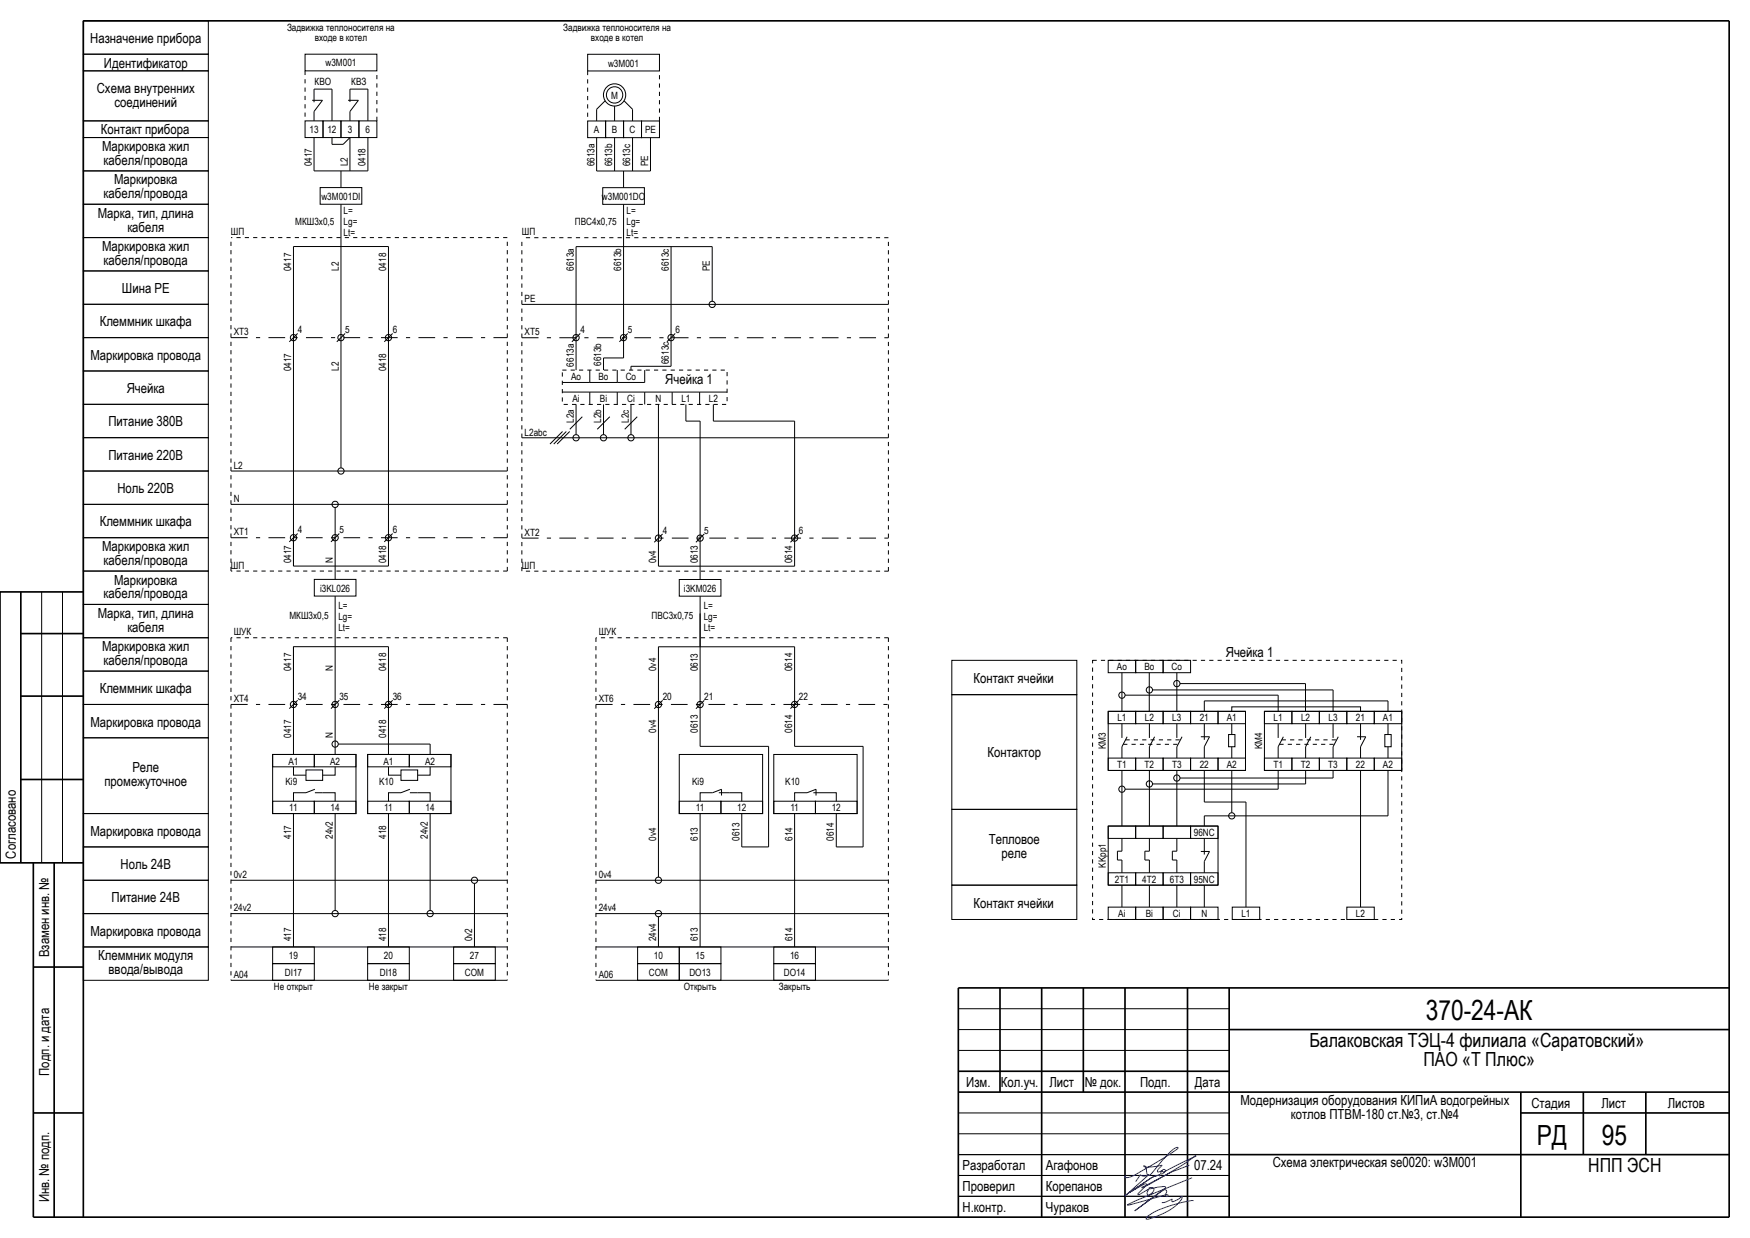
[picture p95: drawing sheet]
<svg xmlns="http://www.w3.org/2000/svg" width="420mm" height="297mm" viewBox="0 0 420 297" stroke-linecap="round" stroke-linejoin="round" font-family="sans-serif">
<defs><g id="words">
<g font-size="6.7">
<text x="342.2" y="244.6">370-24-АК</text>
<text x="368.8" y="274.7">РД</text>
<text x="384.5" y="274.6">95</text>
</g>
<g font-size="4.7">
<text x="314.2" y="251.1">Балаковская ТЭЦ-4 филиала «Саратовский»</text>
<text x="341.6" y="255.8">ПАО «Т Плюс»</text>
<text x="381.2" y="281.1">НПП ЭСН</text>
</g>
<g font-size="3.3">
<text x="21.7" y="10.2">Назначение прибора</text>
<text x="24.9" y="16.4">Идентификатор</text>
<text x="23.2" y="22.2">Схема внутренних</text>
<text x="27.4" y="25.6">соединений</text>
<text x="24.2" y="32.1">Контакт прибора</text>
<text x="24.5" y="36.2">Маркировка жил</text>
<text x="24.9" y="39.6">кабеля/провода</text>
<text x="24.9" y="47.6">кабеля/провода</text>
<text x="27.4" y="44.2">Маркировка</text>
<text x="23.5" y="52.2">Марка, тип, длина</text>
<text x="30.6" y="55.6">кабеля</text>
<text x="24.5" y="60.2">Маркировка жил</text>
<text x="24.9" y="63.6">кабеля/провода</text>
<text x="29.3" y="70.3">Шина РЕ</text>
<text x="23.9" y="78.3">Клеммник шкафа</text>
<text x="21.7" y="86.3">Маркировка провода</text>
<text x="30.4" y="94.3">Ячейка</text>
<text x="159.7" y="92.1">Ячейка 1</text>
<text x="26" y="102.3">Питание 380В</text>
<text x="26" y="110.3">Питание 220В</text>
<text x="28.2" y="118.3">Ноль 220В</text>
<text x="23.9" y="126.3">Клеммник шкафа</text>
<text x="24.5" y="132.2">Маркировка жил</text>
<text x="24.9" y="135.6">кабеля/провода</text>
<text x="24.9" y="143.6">кабеля/провода</text>
<text x="27.4" y="140.2">Маркировка</text>
<text x="23.5" y="148.2">Марка, тип, длина</text>
<text x="30.6" y="151.6">кабеля</text>
<text x="24.5" y="156.2">Маркировка жил</text>
<text x="24.9" y="159.6">кабеля/провода</text>
<text x="294.2" y="157.7">Ячейка 1</text>
<text x="23.9" y="166.3">Клеммник шкафа</text>
<text x="233.6" y="163.8">Контакт ячейки</text>
<text x="21.7" y="174.3">Маркировка провода</text>
<text x="31.8" y="185.3">Реле</text>
<text x="237" y="181.7">Контактор</text>
<text x="25.1" y="188.6">промежуточное</text>
<text x="21.7" y="200.5">Маркировка провода</text>
<text x="237.3" y="202.5">Тепловое</text>
<text x="3.8" y="206" transform="rotate(-90 3.8 206)">Согласовано</text>
<text x="28.9" y="208.5">Ноль 24В</text>
<text x="240.4" y="205.8">реле</text>
<text x="26.8" y="216.5">Питание 24В</text>
<text x="233.6" y="217.8">Контакт ячейки</text>
<text x="21.7" y="224.5">Маркировка провода</text>
<text x="11.8" y="229.7" transform="rotate(-90 11.8 229.7)">Взамен инв. №</text>
<text x="23.6" y="230.4">Клеммник модуля</text>
<text x="26.1" y="233.8">ввода/вывода</text>
<text x="11.8" y="258.1" transform="rotate(-90 11.8 258.1)">Подп. и дата</text>
<text x="231.9" y="260.8">Изм.</text>
<text x="240.2" y="260.8">Кол.уч.</text>
<text x="251.8" y="260.8">Лист</text>
<text x="260.4" y="260.8">№ док.</text>
<text x="273.6" y="260.8">Подп.</text>
<text x="286.8" y="260.8">Дата</text>
<text x="297.7" y="265.1">Модернизация оборудования КИПиА водогрейных</text>
<text x="309.8" y="268.4">котлов ПТВМ-180 ст.№3, ст.№4</text>
<text x="367.5" y="265.8">Стадия</text>
<text x="384.3" y="265.8">Лист</text>
<text x="400.3" y="265.8">Листов</text>
<text x="231" y="280.7">Разработал</text>
<text x="251" y="280.8">Агафонов</text>
<text x="286.6" y="280.8">07.24</text>
<text x="305.4" y="280.1">Схема электрическая se0020: w3M001</text>
<text x="231" y="285.8">Проверил</text>
<text x="251" y="285.8">Корепанов</text>
<text x="11.8" y="288.5" transform="rotate(-90 11.8 288.5)">Инв. № подп.</text>
<text x="231" y="290.8">Н.контр.</text>
<text x="251" y="290.8">Чураков</text>
</g>
<g font-size="2.4">
<text x="68.9" y="7.4">Задвижка теплоносителя на</text>
<text x="75.5" y="9.8">входе в котел</text>
<text x="135.2" y="7.4">Задвижка теплоносителя на</text>
<text x="141.8" y="9.8">входе в котел</text>
<text x="78.1" y="15.9">w3M001</text>
<text x="145.9" y="16">w3M001</text>
<text x="75.5" y="20.5">КВО</text>
<text x="84.3" y="20.5">КВЗ</text>
<text x="146.7" y="23.7">M</text>
<text x="74.3" y="31.9">13</text>
<text x="78.6" y="31.9">12</text>
<text x="83.4" y="31.9">3</text>
<text x="87.7" y="31.9">6</text>
<text x="142.5" y="32">A</text>
<text x="146.8" y="32">B</text>
<text x="151.1" y="32">C</text>
<text x="154.8" y="32">PE</text>
<text x="74.8" y="39.9" transform="rotate(-90 74.8 39.9)">0417</text>
<text x="83.4" y="39.9" transform="rotate(-90 83.4 39.9)">L2</text>
<text x="87.7" y="39.9" transform="rotate(-90 87.7 39.9)">0418</text>
<text x="142.6" y="39.9" transform="rotate(-90 142.6 39.9)">6613a</text>
<text x="147" y="39.9" transform="rotate(-90 147 39.9)">6613b</text>
<text x="151.3" y="39.9" transform="rotate(-90 151.3 39.9)">6613c</text>
<text x="155.6" y="39.9" transform="rotate(-90 155.6 39.9)">PE</text>
<text x="77.1" y="47.9">w3M001DI</text>
<text x="144.5" y="48">w3M001DO</text>
<text x="70.9" y="53.9">МКШ3х0,5</text>
<text x="82.5" y="51.4">L=</text>
<text x="82.5" y="54">Lg=</text>
<text x="150.4" y="51.4">L=</text>
<text x="150.4" y="54">Lg=</text>
<text x="55.4" y="56.5">ШП</text>
<text x="82.5" y="56.6">Lt=</text>
<text x="125.2" y="56.5">ШП</text>
<text x="138" y="54">ПВС4х0,75</text>
<text x="150.4" y="56.6">Lt=</text>
<text x="69.9" y="65.1" transform="rotate(-90 69.9 65.1)">0417</text>
<text x="81.3" y="65" transform="rotate(-90 81.3 65)">L2</text>
<text x="92.7" y="65.1" transform="rotate(-90 92.7 65.1)">0418</text>
<text x="137.7" y="65" transform="rotate(-90 137.7 65)">6613a</text>
<text x="149.1" y="65" transform="rotate(-90 149.1 65)">6613b</text>
<text x="160.5" y="65" transform="rotate(-90 160.5 65)">6613c</text>
<text x="170.4" y="65" transform="rotate(-90 170.4 65)">PE</text>
<text x="125.9" y="72.5">PE</text>
<text x="56.1" y="80.5">XT3</text>
<text x="71.5" y="79.9">4</text>
<text x="82.9" y="79.9">5</text>
<text x="94.3" y="79.9">6</text>
<text x="125.9" y="80.5">XT5</text>
<text x="139.3" y="80">4</text>
<text x="150.7" y="80">5</text>
<text x="162.1" y="80">6</text>
<text x="69.9" y="89.1" transform="rotate(-90 69.9 89.1)">0417</text>
<text x="81.3" y="89" transform="rotate(-90 81.3 89)">L2</text>
<text x="92.7" y="89.1" transform="rotate(-90 92.7 89.1)">0418</text>
<text x="137.7" y="87.9" transform="rotate(-90 137.7 87.9)">6613a</text>
<text x="144.3" y="87.8" transform="rotate(-90 144.3 87.8)">6613b</text>
<text x="160.5" y="87.4" transform="rotate(-90 160.5 87.4)">6613c</text>
<text x="137.1" y="91.2">Ao</text>
<text x="143.6" y="91.2">Bo</text>
<text x="150.2" y="91.2">Co</text>
<text x="137.4" y="96.5">Ai</text>
<text x="137.7" y="101.5" transform="rotate(-90 137.7 101.5)">L2a</text>
<text x="144" y="96.5">Bi</text>
<text x="144.3" y="101.5" transform="rotate(-90 144.3 101.5)">L2b</text>
<text x="150.5" y="96.5">Ci</text>
<text x="150.9" y="101.5" transform="rotate(-90 150.9 101.5)">L2c</text>
<text x="157.3" y="96.5">N</text>
<text x="163.5" y="96.5">L1</text>
<text x="170.1" y="96.5">L2</text>
<text x="125.9" y="104.5">L2abc</text>
<text x="56.1" y="112.5">L2</text>
<text x="56.1" y="120.5">N</text>
<text x="56.1" y="128.5">XT1</text>
<text x="71.5" y="127.9">4</text>
<text x="81.5" y="127.9">5</text>
<text x="94.3" y="127.9">6</text>
<text x="125.9" y="128.5">XT2</text>
<text x="159.1" y="128">4</text>
<text x="169" y="128.1">5</text>
<text x="191.7" y="128.1">6</text>
<text x="55.4" y="136.5">ШП</text>
<text x="69.9" y="135.2" transform="rotate(-90 69.9 135.2)">0417</text>
<text x="79.9" y="135.2" transform="rotate(-90 79.9 135.2)">N</text>
<text x="92.7" y="135.2" transform="rotate(-90 92.7 135.2)">0418</text>
<text x="125.2" y="136.5">ШП</text>
<text x="157.5" y="135.1" transform="rotate(-90 157.5 135.1)">0v4</text>
<text x="167.5" y="135.1" transform="rotate(-90 167.5 135.1)">0613</text>
<text x="190.2" y="135.1" transform="rotate(-90 190.2 135.1)">0614</text>
<text x="76.8" y="141.9">i3KL026</text>
<text x="164.1" y="142">i3KM026</text>
<text x="69.5" y="148.5">МКШ3х0,5</text>
<text x="81.2" y="146.2">L=</text>
<text x="81.2" y="148.7">Lg=</text>
<text x="156.3" y="148.5">ПВС3х0,75</text>
<text x="168.9" y="146.2">L=</text>
<text x="168.9" y="148.7">Lg=</text>
<text x="56.1" y="152.4">ШУК</text>
<text x="81.2" y="151.3">Lt=</text>
<text x="143.7" y="152.4">ШУК</text>
<text x="168.9" y="151.3">Lt=</text>
<text x="69.9" y="161" transform="rotate(-90 69.9 161)">0417</text>
<text x="79.9" y="161" transform="rotate(-90 79.9 161)">N</text>
<text x="92.7" y="161" transform="rotate(-90 92.7 161)">0418</text>
<text x="157.5" y="161" transform="rotate(-90 157.5 161)">0v4</text>
<text x="167.5" y="161" transform="rotate(-90 167.5 161)">0613</text>
<text x="190.2" y="161" transform="rotate(-90 190.2 161)">0614</text>
<text x="268.1" y="160.8">Ao</text>
<text x="274.7" y="160.8">Bo</text>
<text x="281.2" y="160.8">Co</text>
<text x="71.5" y="167.9">34</text>
<text x="81.5" y="167.9">35</text>
<text x="94.3" y="167.9">36</text>
<text x="159.1" y="167.9">20</text>
<text x="169" y="168">21</text>
<text x="191.7" y="167.9">22</text>
<text x="56.1" y="168.5">XT4</text>
<text x="143.7" y="168.5">XT6</text>
<text x="268.2" y="173.1">L1</text>
<text x="274.8" y="173.1">L2</text>
<text x="281.3" y="173">L3</text>
<text x="287.9" y="173.1">21</text>
<text x="294.4" y="173.1">A1</text>
<text x="305.7" y="173.1">L1</text>
<text x="312.3" y="173.1">L2</text>
<text x="318.8" y="173">L3</text>
<text x="325.4" y="173.1">21</text>
<text x="331.9" y="173.1">A1</text>
<text x="69.9" y="177" transform="rotate(-90 69.9 177)">0417</text>
<text x="79.9" y="177" transform="rotate(-90 79.9 177)">N</text>
<text x="92.7" y="177" transform="rotate(-90 92.7 177)">0418</text>
<text x="157.5" y="175.8" transform="rotate(-90 157.5 175.8)">0v4</text>
<text x="167.5" y="175.8" transform="rotate(-90 167.5 175.8)">0613</text>
<text x="190.2" y="175.8" transform="rotate(-90 190.2 175.8)">0614</text>
<text x="265.4" y="179.8" transform="rotate(-90 265.4 179.8)">KM3</text>
<text x="302.9" y="179.8" transform="rotate(-90 302.9 179.8)">KM4</text>
<text x="69.2" y="183.4">A1</text>
<text x="79.2" y="183.4">A2</text>
<text x="92" y="183.4">A1</text>
<text x="102" y="183.4">A2</text>
<text x="268.1" y="184.3">T1</text>
<text x="274.7" y="184.3">T2</text>
<text x="281.3" y="184.3">T3</text>
<text x="287.9" y="184.3">22</text>
<text x="294.4" y="184.3">A2</text>
<text x="305.6" y="184.3">T1</text>
<text x="312.2" y="184.3">T2</text>
<text x="318.8" y="184.3">T3</text>
<text x="325.4" y="184.3">22</text>
<text x="331.9" y="184.3">A2</text>
<text x="68.5" y="188.4">Ki9</text>
<text x="91" y="188.4">K10</text>
<text x="166.1" y="188.4">Ki9</text>
<text x="188.5" y="188.4">K10</text>
<text x="69.4" y="194.6">11</text>
<text x="79.3" y="194.6">14</text>
<text x="92.2" y="194.6">11</text>
<text x="102.1" y="194.6">14</text>
<text x="167" y="194.6">11</text>
<text x="176.9" y="194.6">12</text>
<text x="189.7" y="194.6">11</text>
<text x="199.6" y="194.6">12</text>
<text x="69.9" y="201.3" transform="rotate(-90 69.9 201.3)">417</text>
<text x="79.9" y="201.3" transform="rotate(-90 79.9 201.3)">24v2</text>
<text x="92.7" y="201.3" transform="rotate(-90 92.7 201.3)">418</text>
<text x="102.7" y="201.3" transform="rotate(-90 102.7 201.3)">24v2</text>
<text x="157.5" y="201.7" transform="rotate(-90 157.5 201.7)">0v4</text>
<text x="167.5" y="201.7" transform="rotate(-90 167.5 201.7)">613</text>
<text x="177.5" y="201.7" transform="rotate(-90 177.5 201.7)">0613</text>
<text x="190.2" y="201.7" transform="rotate(-90 190.2 201.7)">614</text>
<text x="200.2" y="201.7" transform="rotate(-90 200.2 201.7)">0614</text>
<text x="286.5" y="200.6">96NC</text>
<text x="265.4" y="208.2" transform="rotate(-90 265.4 208.2)">KKpp1</text>
<text x="56.1" y="210.6">0v2</text>
<text x="143.7" y="210.6">0v4</text>
<text x="267.6" y="211.8">2T1</text>
<text x="274.2" y="211.8">4T2</text>
<text x="280.7" y="211.8">6T3</text>
<text x="286.5" y="211.8">95NC</text>
<text x="56.1" y="218.6">24v2</text>
<text x="143.7" y="218.6">24v4</text>
<text x="268.4" y="220">Ai</text>
<text x="275" y="220">Bi</text>
<text x="281.5" y="220">Ci</text>
<text x="288.3" y="220">N</text>
<text x="297.9" y="220">L1</text>
<text x="325.4" y="220">L2</text>
<text x="69.9" y="225.8" transform="rotate(-90 69.9 225.8)">417</text>
<text x="92.7" y="225.8" transform="rotate(-90 92.7 225.8)">418</text>
<text x="113.3" y="225.8" transform="rotate(-90 113.3 225.8)">0v2</text>
<text x="157.5" y="225.8" transform="rotate(-90 157.5 225.8)">24v4</text>
<text x="167.5" y="225.8" transform="rotate(-90 167.5 225.8)">613</text>
<text x="190.2" y="225.8" transform="rotate(-90 190.2 225.8)">614</text>
<text x="69.3" y="230.1">19</text>
<text x="92.1" y="230.1">20</text>
<text x="112.8" y="230.1">27</text>
<text x="156.9" y="230.1">10</text>
<text x="166.9" y="230.1">15</text>
<text x="189.6" y="230.1">16</text>
<text x="56.1" y="234.6">A04</text>
<text x="65.7" y="237.6">Не открыт</text>
<text x="68.4" y="234.1">DI17</text>
<text x="88.5" y="237.6">Не закрыт</text>
<text x="91.2" y="234.1">DI18</text>
<text x="111.6" y="234.1">COM</text>
<text x="143.7" y="234.6">A06</text>
<text x="155.7" y="234.1">COM</text>
<text x="164.1" y="237.6">Открыть</text>
<text x="165.5" y="234.1">DO13</text>
<text x="186.9" y="237.6">Закрыть</text>
<text x="188.1" y="234.1">DO14</text>
</g>
</g></defs>
<g fill="#000" stroke="#000" stroke-width=".24">
<path d="M75.4 21.4v3.1zM75.4 26.7v2.3zM77.4 24.1l-2 2.6zM74.9 24.1h2.5zM79.7 33v1.6zM79.7 21.4v7.6zM75.4 21.4h4.3zM79.7 34.6h2.7zM84 33l-1.6 1.6zM84 21.4v3.1zM84 26.7v2.3zM86 24.1l-2 2.6z"/>
<path d="M83.5 24.1h2.5zM88.3 21.4v7.6zM84 21.4h4.3zM143.2 26.2v2.8zM145.2 24.2l-2 2zM147.5 25.4v3.6zM149.8 24.2l2 2zM151.8 26.2v2.8zM70.4 59.1v21.9zM70.4 59.1h22.8zM75.4 33v8zM75.4 41h12.9z"/>
<path d="M81.8 41v4zM81.8 49v10.1zM81.8 59.1v21.9zM84 33v8zM88.3 33v8zM93.2 59.1v21.9zM138.3 59.2h32.6zM143.2 33v8zM143.2 41h12.9zM147.5 33v8zM149.7 41v4zM149.7 49v10.2z"/>
<path d="M151.8 33v8zM156.1 33v8zM125.2 73h88zM170.9 59.2v13.1zM69.4 82l2-2zM80.8 82l2-2zM81.8 81v31.3zM92.2 82l2-2zM137.3 82l2-2zM138.3 59.2v21.8zM138.3 81v7.8zM141.6 88.8v3z"/>
<path d="M135 91.8h6.6zM141.6 94.1v2.9zM135 94.1h6.6zM144.8 85.9v2.9zM144.8 85.9h4.9zM148.1 88.8v3zM141.6 91.8h6.5zM148.1 94.1v2.9zM141.6 94.1h6.5zM148.7 82l2-2zM149.7 59.2v21.8zM149.7 81v4.9z"/>
<path d="M151.4 87.9v.9zM151.4 87.9h9.7zM154.7 88.8v3zM148.1 94.1h6.6zM154.7 94.1v2.9zM148.1 91.8h6.6zM160.1 82l2-2zM161.1 59.2v21.8zM161.1 81v6.9zM154.7 94.1h6.6zM161.3 94.1v2.9zM164.6 97v4z"/>
<path d="M161.3 94.1h6.6zM167.9 94.1v2.9zM171.2 97v4zM167.9 94.1h6.6zM55.4 113h66.4zM125.2 105h88zM132 106.5l3-3zM132.9 106.5l3-3zM136.7 103.5l-3 3zM139.8 100l-3 3zM138.3 97v7.3zM146.3 100l-3 3z"/>
<path d="M144.8 97v7.3zM149.9 103l3-3zM151.4 97v7.3zM164.6 101h3.4zM171.2 101h19.5zM55.4 121h66.4zM71.4 128l-2 2zM70.4 135.8h22.8zM70.4 129.8v6zM70.4 129v6.8zM70.4 81v48zM81.4 128l-2 2z"/>
<path d="M80.4 121.8v7.2zM80.4 135.8v3.2zM80.4 129v6.8zM92.2 130l2-2zM93.2 129v6.8zM93.2 81v48zM157 130.1l2-2zM158 135.8h10zM158 129.1v6.7zM158 97v32.1zM167 130.1l2-2zM168 129.1v6.7z"/>
<path d="M168 135.8v3.2zM168 101v28.1zM189.7 130.1l2-2zM168 135.8h22.7zM190.7 129.1v6.7zM190.7 101v28.1zM70.4 155.1h22.8zM70.4 155.1v13.9zM80.4 155.1v13.9zM80.4 143v12.1zM158 155.2h32.7zM158 155.1v13.9z"/>
<path d="M168 155.2v13.8zM168 147.2v8zM168 143v12.2zM69.4 170l2-2zM79.4 170l2-2zM92.2 170l2-2zM93.2 155.1v13.9zM81.2 178.5h22zM157 170l2-2zM167 170l2-2zM168 179.1h16.5zM168 169v10.1z"/>
<path d="M189.7 170l2-2zM190.7 155.2v13.8zM190.7 179.1h16.4zM190.7 169v10.1zM266 170.7h32.9zM270.5 176.7l-1.2 2.4zM269.3 161.4v9.3zM270 166.8h36.8zM275.8 161.4v9.3zM277.1 176.7l-1.2 2.4zM276.6 165.5h43.3zM283.7 176.7l-1.3 2.4z"/>
<path d="M282.4 161.4v9.3zM283.2 164h30.1zM289 168.2v2.5zM289 168.2h44.1zM290.3 176.7l-1.3 2.4zM288.2 176.7h2.1zM298.9 170.7v14.1zM303.5 170.7h32.9zM306.8 166.8v3.9zM308 176.7l-1.2 2.4zM313.3 164v6.7zM314.6 176.7l-1.3 2.4z"/>
<path d="M319.9 165.5v5.2zM321.2 176.7l-1.3 2.4zM327.8 176.7l-1.3 2.4zM325.7 176.7h2.1zM333.1 168.2v2.5zM336.4 170.7v14.1zM70.4 195.2v32zM70.4 169v12zM80.4 195.2v23.2zM80.4 169v12zM93.2 195.2v32zM93.2 169v12z"/>
<path d="M103.2 195.2v23.2zM103.2 178.5v2.5zM168 195.2v32zM173.2 189.4v1.4zM178 195.2v8zM190.7 195.2v32zM195.8 189.4v1.4zM200.7 195.2v8zM266 170.7v14.1zM266 198.2h26.3zM269.3 184.8v13.4zM270 189.3h36.8z"/>
<path d="M275.9 184.8v13.4zM276.6 188.1h36.7zM282.4 184.8v13.4zM283.2 186.7h36.7zM289 184.8v7.6zM289 195.7v2.5zM289 195.7h44.1zM292.3 198.2v14.2zM295.6 184.8v10.2zM266 184.8h32.9zM289 192.4h10zM299 192.4v25.2z"/>
<path d="M303.5 170.7v14.1zM306.8 184.8v4.5zM313.3 184.8v3.3zM319.9 184.8v1.9zM326.5 184.8v32.8zM333.1 184.8v10.9zM303.5 184.8h32.9zM10 142v65zM15 142v65zM55.4 219.2h66.4zM55.4 211.2h66.4zM113.9 211.9v15.3z"/>
<path d="M143 219.2h70.2zM143 211.2h70.2zM158 219.9v7.3zM158 169v41.4zM178 203.2h6.5zM184.5 179.1v24.1zM200.7 203.2h6.4zM207.1 179.1v24.1zM266 198.2v14.2zM268.2 204.2v2.1zM268.2 204.2h1.1zM269.3 212.4v5.2z"/>
<path d="M268.2 206.3h1.1zM274.8 204.2v2.1zM274.8 204.2h1.1zM275.9 212.4v5.2zM274.8 206.3h1.1zM281.4 204.2v2.1zM281.4 204.2h1zM282.4 212.4v5.2zM281.4 206.3h1zM289 212.4v5.2zM290.3 204.3l-1.3 2.4zM288.2 204.3h2.1z"/>
<path d="M266 212.4h26.3zM55.4 235.2h66.4zM55.4 227.2h66.4zM143 235.2h70.2zM143 227.2h70.2zM230 252h65zM230 247h65zM230 242h65zM230 277h65zM230 272h65zM230 267h65zM230 287h65z"/>
<path d="M230 282h65z"/>
</g>
<g fill="#000" stroke="#000" stroke-width=".4">
<path d="M20 5h395zM5 152h15zM5 167h15zM5 187h15zM5 142v65zM8 207v85zM13 207v85zM8 232h12zM230 237h185zM230 257h65zM295 247h120zM8 267h12z"/>
<path d="M230 262h185zM240 237v25zM260 237v25zM295 277h120zM365 267h50zM380 262v15zM395 262v15zM8 292h407zM20 5v287zM230 237v55zM250 237v55zM270 237v55z"/>
<path d="M285 237v55zM295 237v55zM365 262v30zM415 5v287z"/>
</g>
<path d="M20 142h-20v65h20" fill="none" stroke="#000" stroke-width=".4"/>
<path d="M285.4 279.6a74 74 0 0 0-11.4 5.3l2-.8 4.7-2.7 6.3-4.1v.1l-7.4 3.7h-.5a.34 .34 0 0 1 0-.4 .34 .34 0 0 1 .4-.1 .34 .34 0 0 1 .1 .4 .74 .74 0 0 1-1.1 .5l.4-.5-.1-.1a.72 .72 0 0 1-1 .1l1-1.4a9.8 9.8 0 0 1-4.3 .2v-.1a.9 .9 0 0 1 .7 1.2v.3a.57 .57 0 0 0 .3 .7 .57 .57 0 0 0 .7-.2l1.1-1.3a20.9 20.9 0 0 1 5-5.1h.4v.1l-3.4 2.4-5.3 3.1a6.1 6.1 0 0 1-3.9 1.6l.1-.4M286.1 282.5l-13.4 5.5-2.1 1.1 9.4-2.5a.25 .25 0 0 1 .3 .2 .25 .25 0 0 1-.3 .3l-.3-.5 .3-.5a.48 .48 0 0 0-.1-.6 .48 .48 0 0 0-.6-.1l-7 5.1 7.5-5.6-.2-.2-.3-.1-3.4 .6-.1-.1a.65 .65 0 0 1 1 0 .65 .65 0 0 1-.2 1l-.8 .6a.48 .48 0 0 1-.5-.3 .48 .48 0 0 1 .1-.6l.2-.5-2.2 1.3-.3-.1 2.1-2.3a.56 .56 0 0 0-.9 .1l-3.2 1.8 5.3-3.6 2-.6-2 .6-6.4 4.4 5.7-5.1a1.72 1.72 0 0 1-2 .1l-1.1 1.6M286.4 288.1l-.1-.1a26.7 26.7 0 0 0-10.8 3.7l-.4 .8a14 14 0 0 0 8.5-4.8l.1-.7-2.1 1.3a.32 .32 0 0 1-.4-.2 .32 .32 0 0 1 .1-.4l-1.5 .7-1 .1" fill="none" stroke="#00f" stroke-width=".24"/>
<g fill="none" stroke="#000" stroke-width=".24">
<path d="M20 5h30v8h-30zM20 17h30v12h-30zM20 13h30v4h-30zM73.2 13h17.3v4h-17.3zM141 13h17.3v4h-17.3zM20 33h30v8h-30zM20 29h30v4h-30zM73.2 29h4.3v4h-4.3zM77.5 29h4.3v4h-4.3zM81.8 29h4.3v4h-4.3zM86.1 29h4.4v4h-4.4zM141 29h4.3v4h-4.3z"/>
<path d="M145.3 29h4.4v4h-4.4zM149.7 29h4.3v4h-4.3zM154 29h4.3v4h-4.3zM20 57h30v8h-30zM20 49h30v8h-30zM20 41h30v8h-30zM76.8 45h10v4h-10zM144.7 45h10v4h-10zM20 73h30v8h-30zM20 65h30v8h-30zM20 97h30v8h-30zM20 89h30v8h-30z"/>
<path d="M20 81h30v8h-30zM20 105h30v8h-30zM20 113h30v8h-30zM20 137h30v8h-30zM20 129h30v8h-30zM20 121h30v8h-30zM75.4 139h10v4h-10zM163 139h10v4h-10zM20 153h30v8h-30zM20 145h30v8h-30zM228.4 158.4h30v8.3h-30zM266 158.4h6.6v3h-6.6z"/>
<path d="M272.6 158.4h6.5v3h-6.5zM279.1 158.4h6.6v3h-6.6zM20 161h30v8h-30zM20 169h30v8h-30zM20 177h30v18.2h-30zM228.4 166.7h30v27.5h-30zM266 170.7h6.6v2.9h-6.6zM269.3 173.6v3.4M269.3 179.1v2.8M272.6 170.7h6.5v2.9h-6.5zM275.9 173.6v3.4M275.9 179.1v2.8"/>
<path d="M279.1 170.7h6.6v2.9h-6.6zM282.4 173.6v3.4M282.4 179.1v2.8M285.7 170.7h6.6v2.9h-6.6zM289 173.6v3.9M289 179.1v2.8M292.3 170.7h6.6v2.9h-6.6zM294.9 176.2h1.5v2.9h-1.5zM295.6 170.7v-1.1h30.9v1.1M295.6 173.6v2.6M295.6 179.1v2.8M303.5 170.7h6.6v2.9h-6.6z"/>
<path d="M306.8 173.6v3.4M306.8 179.1v2.8M310.1 170.7h6.5v2.9h-6.5zM313.3 173.6v3.4M313.3 179.1v2.8M316.6 170.7h6.6v2.9h-6.6zM319.9 173.6v3.4M319.9 179.1v2.8M323.2 170.7h6.6v2.9h-6.6zM326.5 173.6v3.9M326.5 179.1v2.8M329.8 170.7h6.6v2.9h-6.6z"/>
<path d="M332.4 176.2h1.5v2.9h-1.5zM333.1 173.6v2.6M333.1 179.1v2.8M20 195.2h30v8h-30zM65.4 181h20v14.2h-20zM65.4 181h10v3h-10zM65.4 192.2h10v3h-10zM70.4 184v2h3M73.4 184.7h4v2.5h-4zM75.4 181h10v3h-10zM75.4 192.2h10v3h-10zM75.6 189.4l-2.2 .8h-3v2"/>
<path d="M75.6 190.2h4.8v2M80.4 184v2h-3M88.2 181h20v14.2h-20zM88.2 181h10v3h-10zM88.2 192.2h10v3h-10zM93.2 184v2h3M96.2 184.7h4v2.5h-4zM98.2 181h10v3h-10zM98.2 192.2h10v3h-10zM98.4 189.4l-2.2 .8h-3v2M98.4 190.2h4.8v2M103.2 184v2h-3"/>
<path d="M163 181h20v14.2h-20zM163 192.2h10v3h-10zM172.5 190.2h5.5v2M173 192.2h10v3h-10zM173.2 189.4l-2.2 .8h-3v2M185.7 181h20v14.2h-20zM185.7 192.2h10v3h-10zM195.2 190.2h5.5v2M195.7 192.2h10v3h-10zM195.8 189.4l-2.1 .8h-3v2M228.4 194.2h30v18.2h-30zM266 181.9h6.6v2.9h-6.6z"/>
<path d="M266 198.2h6.6v2.9h-6.6zM272.6 181.9h6.5v2.9h-6.5zM272.6 198.2h6.5v2.9h-6.5zM279.1 181.9h6.6v2.9h-6.6zM279.1 198.2h6.6v2.9h-6.6zM285.7 181.9h6.6v2.9h-6.6zM285.7 198.2h6.6v2.9h-6.6zM292.3 181.9h6.6v2.9h-6.6zM303.5 181.9h6.6v2.9h-6.6zM310.1 181.9h6.5v2.9h-6.5zM316.6 181.9h6.6v2.9h-6.6zM323.2 181.9h6.6v2.9h-6.6z"/>
<path d="M329.8 181.9h6.6v2.9h-6.6zM20 219.2h30v8h-30zM20 203.2h30v8h-30zM20 211.2h30v8h-30zM228.4 212.4h30v8.2h-30zM266 209.4h6.6v3h-6.6zM266 217.6h6.6v3h-6.6zM269.3 201.1v3.1M269.3 206.3v3.1M272.6 209.4h6.5v3h-6.5zM272.6 217.6h6.5v3h-6.5zM275.9 201.1v3.1"/>
<path d="M275.9 206.3v3.1M279.1 209.4h6.6v3h-6.6zM279.1 217.6h6.6v3h-6.6zM282.4 201.1v3.1M282.4 206.3v3.1M285.7 209.4h6.6v3h-6.6zM285.7 217.6h6.6v3h-6.6zM289 201.1v3.9M289 206.7v2.7M295.7 217.6h6.6v3h-6.6zM323.2 217.6h6.6v3h-6.6zM20 227.2h30v8h-30z"/>
<path d="M65.4 227.2h10v4h-10zM65.4 231.2h10v4h-10zM88.2 227.2h10v4h-10zM88.2 231.2h10v4h-10zM108.9 227.2h10v4h-10zM108.9 231.2h10v4h-10zM153 227.2h10v4h-10zM153 231.2h10v4h-10zM163 227.2h10v4h-10zM163 231.2h10v4h-10zM185.7 227.2h10v4h-10zM185.7 231.2h10v4h-10z"/>
<circle cx="147.5" cy="22.8" r="2.67"/>
<circle cx="147.5" cy="22.8" r="1.96"/>
<circle cx="170.9" cy="73" r=".75"/>
<circle cx="70.4" cy="81" r=".75"/>
<circle cx="81.8" cy="81" r=".75"/>
<circle cx="93.2" cy="81" r=".75"/>
<circle cx="138.3" cy="81" r=".75"/>
<circle cx="149.7" cy="81" r=".75"/>
<circle cx="161.1" cy="81" r=".75"/>
<circle cx="81.8" cy="113" r=".75"/>
<circle cx="138.3" cy="105" r=".75"/>
<circle cx="144.8" cy="105" r=".75"/>
<circle cx="151.4" cy="105" r=".75"/>
<circle cx="70.4" cy="129" r=".75"/>
<circle cx="80.4" cy="121" r=".75"/>
<circle cx="80.4" cy="129" r=".75"/>
<circle cx="93.2" cy="129" r=".75"/>
<circle cx="158" cy="129.1" r=".75"/>
<circle cx="168" cy="129.1" r=".75"/>
<circle cx="190.7" cy="129.1" r=".75"/>
<circle cx="70.4" cy="169" r=".75"/>
<circle cx="80.4" cy="178.5" r=".75"/>
<circle cx="80.4" cy="169" r=".75"/>
<circle cx="93.2" cy="169" r=".75"/>
<circle cx="158" cy="169" r=".75"/>
<circle cx="168" cy="169" r=".75"/>
<circle cx="190.7" cy="169" r=".75"/>
<circle cx="269.3" cy="166.8" r=".75"/>
<circle cx="275.9" cy="165.5" r=".75"/>
<circle cx="282.4" cy="164" r=".75"/>
<circle cx="269.3" cy="189.3" r=".75"/>
<circle cx="275.9" cy="188.1" r=".75"/>
<circle cx="282.4" cy="186.7" r=".75"/>
<circle cx="295.6" cy="195.7" r=".75"/>
<circle cx="80.4" cy="219.2" r=".75"/>
<circle cx="103.2" cy="219.2" r=".75"/>
<circle cx="113.9" cy="211.2" r=".75"/>
<circle cx="158" cy="219.2" r=".75"/>
<circle cx="158" cy="211.2" r=".75"/>
</g>
<path d="M55.4 81h66.4zM125.2 81h88zM55.4 129h66.4zM125.2 129.1h88zM55.4 169h66.4zM143 169h70.2z" fill="#000" stroke="#000" stroke-width=".24" stroke-dasharray="4 2 1 2" stroke-linecap="butt"/>
<g fill="#000" stroke="#000" stroke-width=".24" stroke-dasharray="1 1" stroke-linecap="butt">
<path d="M73.2 17v12zM141 17v12zM90.5 17v12zM158.3 17v12zM55.4 57h66.4zM125.2 57h88zM55.4 57v80zM55.4 137h66.4zM121.8 57v80zM125.2 57v80zM125.2 137h88zM213.2 57v80z"/>
<path d="M55.4 153v82.2zM55.4 153h66.4zM121.8 153v82.2zM143 153v82.2zM143 153h70.2zM213.2 153v82.2zM269.6 178.6h13.1zM270.1 177.5h13.2zM307.1 178.6h13.1zM307.6 177.5h13.2z"/>
</g>
<path d="M135 88.8h39.5v8.2h-39.5zM262.2 158.4h74.2v62.2h-74.2z" fill="none" stroke="#000" stroke-width=".24" stroke-dasharray="1 1" stroke-linecap="butt"/>
<use href="#words"/>
</svg>
